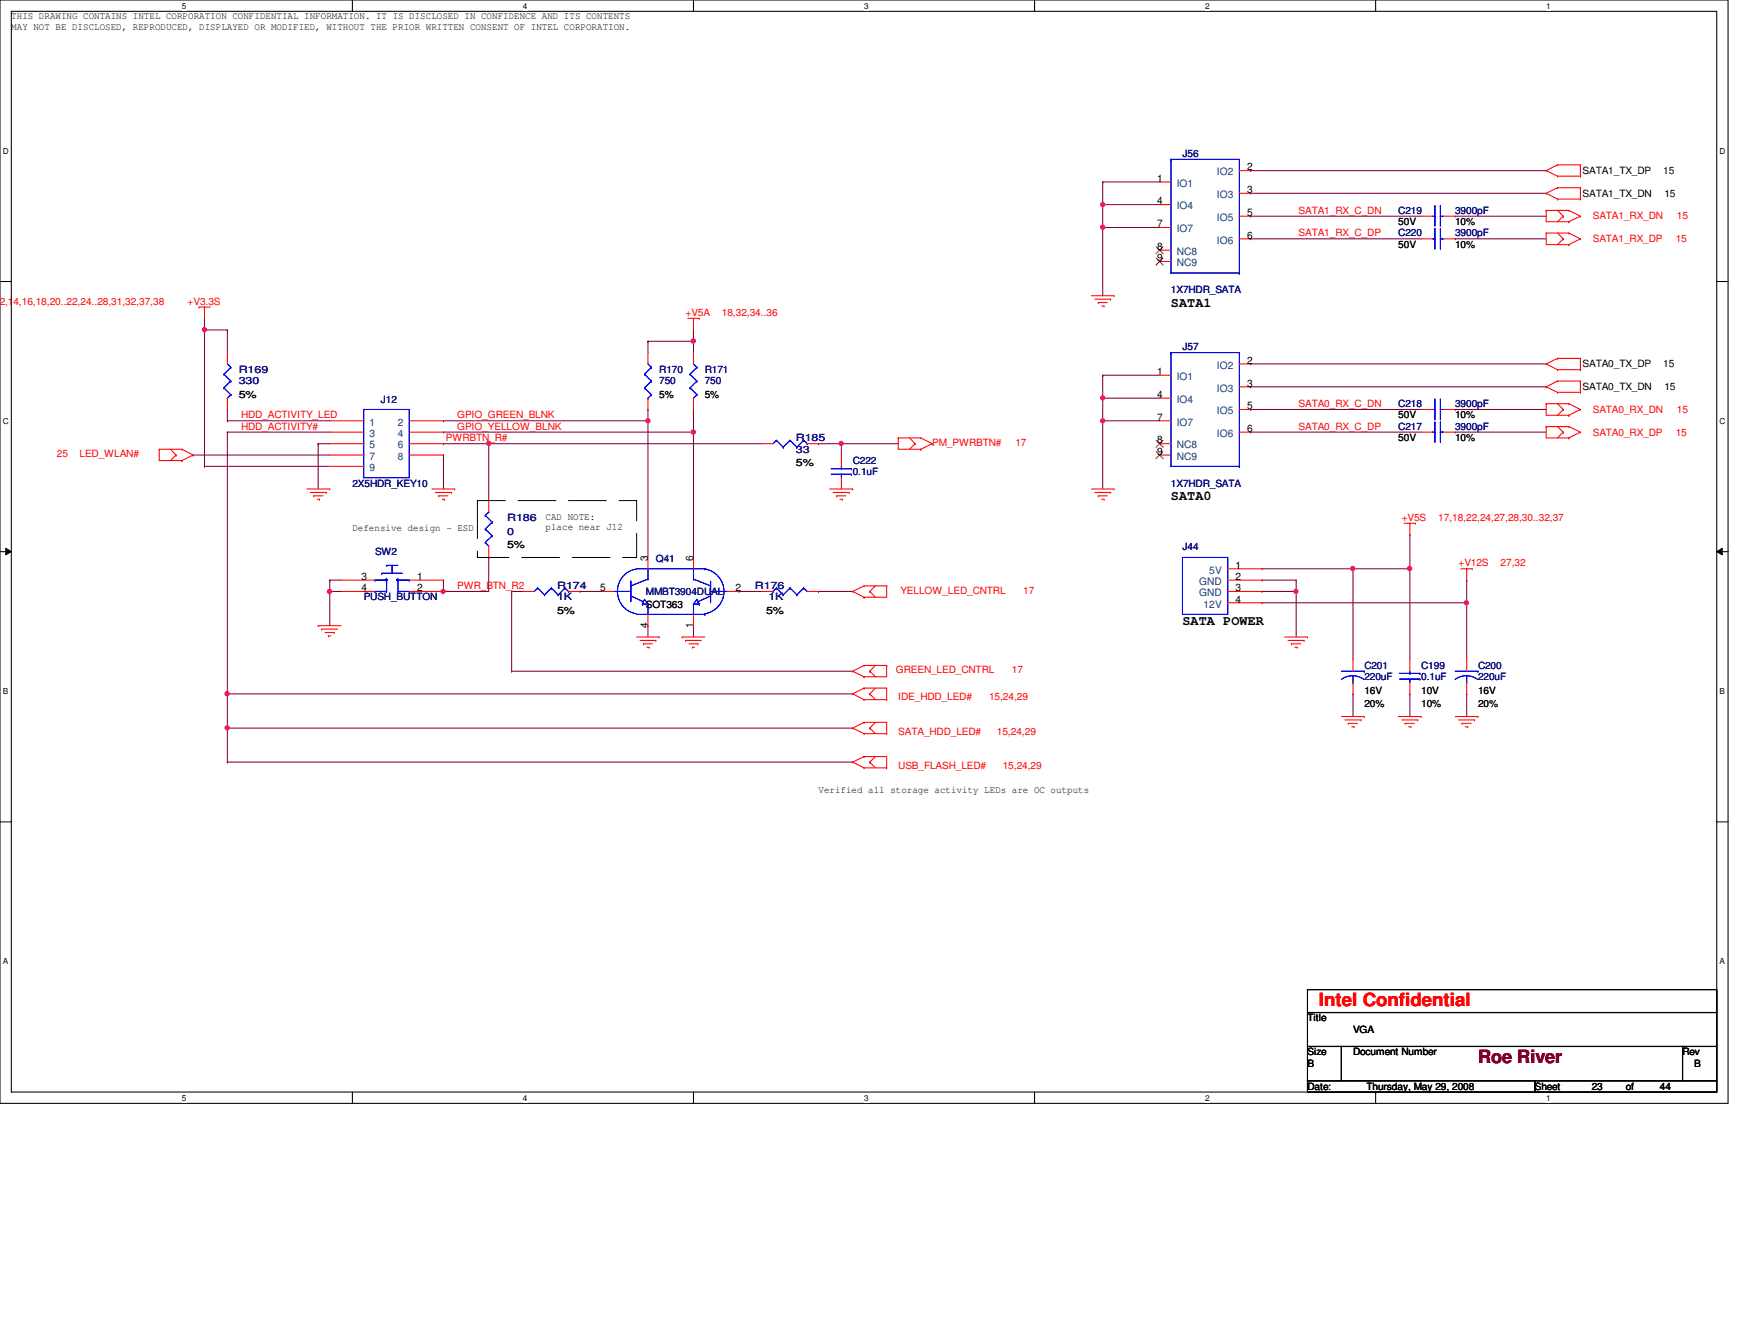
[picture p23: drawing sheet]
<svg xmlns="http://www.w3.org/2000/svg" width="279mm" height="216mm" viewBox="0 0 279 216" stroke-linecap="round" stroke-linejoin="round" font-family="sans-serif">
<defs><g id="words">
<text font-size="2.9" fill="#f00" x="212.1" y="161.8">Intel Confidential</text>
<text font-size="2.9" fill="#7f0000" x="237.7" y="170.9">Roe River</text>
<g font-size="2.2">
<text x="188.3" y="49.3">SATA1</text>
<text x="188.3" y="80.4">SATA0</text>
<text x="190.2" y="100.5">SATA POWER</text>
</g>
<g font-size="1.7">
<text x="186.1" y="29.2">1</text>
<text x="200.6" y="27.4">2</text>
<text x="186.1" y="32.9">4</text>
<text x="200.6" y="34.7">5</text>
<text x="200.6" y="31">3</text>
<text x="186.1" y="36.5">7</text>
<text x="186.1" y="40.2">8</text>
<text x="186.1" y="42">9</text>
<text x="200.6" y="38.4">6</text>
<text x="200.6" y="58.5">2</text>
<text x="186.1" y="60.3">1</text>
<text x="186.1" y="64">4</text>
<text x="200.6" y="65.8">5</text>
<text x="200.6" y="62.1">3</text>
<text x="186.1" y="67.6">7</text>
<text x="186.1" y="71.3">8</text>
<text x="200.6" y="69.4">6</text>
<text x="186.1" y="73.1">9</text>
<text x="58.1" y="93.2">3</text>
<text x="58.1" y="95">4</text>
<text x="67.1" y="93.2">1</text>
<text x="67.1" y="95">2</text>
<text x="96.6" y="95">5</text>
<text x="104.2" y="90.2" transform="rotate(-90 104.2 90.2)">3</text>
<text x="111.5" y="90.2" transform="rotate(-90 111.5 90.2)">6</text>
<text x="118.3" y="95">2</text>
<text x="198.8" y="91.4">1</text>
<text x="198.8" y="93.2">2</text>
<text x="198.8" y="95">3</text>
<text x="104.2" y="100.9" transform="rotate(-90 104.2 100.9)">4</text>
<text x="111.5" y="100.9" transform="rotate(-90 111.5 100.9)">1</text>
<text x="198.8" y="96.9">4</text>
</g>
<g font-size="1.7" fill="#003f7f">
<text x="195.7" y="28.2">IO2</text>
<text x="189.3" y="30">IO1</text>
<text x="189.3" y="33.7">IO4</text>
<text x="195.7" y="35.5">IO5</text>
<text x="195.7" y="31.8">IO3</text>
<text x="189.3" y="37.3">IO7</text>
<text x="189.3" y="41">NC8</text>
<text x="195.7" y="39.2">IO6</text>
<text x="189.3" y="42.8">NC9</text>
<text x="195.7" y="59.3">IO2</text>
<text x="189.3" y="61.1">IO1</text>
<text x="189.3" y="64.8">IO4</text>
<text x="195.7" y="62.9">IO3</text>
<text x="59.4" y="68.4">1</text>
<text x="59.4" y="70.2">3</text>
<text x="64" y="68.4">2</text>
<text x="64" y="70.2">4</text>
<text x="189.3" y="68.4">IO7</text>
<text x="195.7" y="70.2">IO6</text>
<text x="195.7" y="66.6">IO5</text>
<text x="59.4" y="72.1">5</text>
<text x="59.4" y="73.9">7</text>
<text x="59.4" y="75.7">9</text>
<text x="64" y="72.1">6</text>
<text x="64" y="73.9">8</text>
<text x="189.3" y="72.1">NC8</text>
<text x="189.3" y="73.9">NC9</text>
<text x="192.9" y="94">GND</text>
<text x="192.9" y="95.8">GND</text>
<text x="194.5" y="92.2">5V</text>
<text x="193.6" y="97.7">12V</text>
</g>
<g font-size="1.6">
<text x="1.8" y="4.8">MAY NOT BE DISCLOSED, REPRODUCED, DISPLAYED OR MODIFIED, WITHOUT THE PRIOR WRITTEN CONSENT OF INTEL CORPORATION.</text>
<text x="1.8" y="3.1">THIS DRAWING CONTAINS INTEL CORPORATION CONFIDENTIAL INFORMATION. IT IS DISCLOSED IN CONFIDENCE AND ITS CONTENTS</text>
<text x="254.6" y="27.9">SATA1_TX_DP</text>
<text x="267.5" y="27.9">15</text>
<text x="254.6" y="31.6">SATA1_TX_DN</text>
<text x="267.7" y="31.6">15</text>
<text x="224.9" y="39.8">50V</text>
<text x="224.9" y="36.2">50V</text>
<text x="234.1" y="39.8">10%</text>
<text x="234.1" y="36.2">10%</text>
<text x="254.6" y="59.1">SATA0_TX_DP</text>
<text x="267.5" y="59.1">15</text>
<text x="38.4" y="64">5%</text>
<text x="106" y="64">5%</text>
<text x="113.4" y="64">5%</text>
<text x="254.6" y="62.7">SATA0_TX_DN</text>
<text x="267.7" y="62.7">15</text>
<text x="224.9" y="67.3">50V</text>
<text x="224.9" y="70.9">50V</text>
<text x="234.1" y="67.3">10%</text>
<text x="234.1" y="70.9">10%</text>
<text x="128" y="74.9">5%</text>
<text x="87.8" y="83.6">CAD NOTE:</text>
<text x="56.7" y="85.4">Defensive design - ESD</text>
<text x="81.6" y="88.1">5%</text>
<text x="87.8" y="85.3">place near J12</text>
<text x="89.6" y="98.7">5%</text>
<text x="103.9" y="97.8">SOT363</text>
<text x="123.2" y="98.7">5%</text>
<text x="219.5" y="111.5">16V</text>
<text x="219.5" y="113.7">20%</text>
<text x="228.6" y="111.5">10V</text>
<text x="228.6" y="113.7">10%</text>
<text x="237.7" y="111.5">16V</text>
<text x="237.7" y="113.7">20%</text>
<text x="131.7" y="127.5">Verified all storage activity LEDs are OC outputs</text>
<text x="210.3" y="164.2">Title</text>
<text x="217.6" y="166">VGA</text>
<text x="210.3" y="171.5">B</text>
<text x="210.3" y="169.7">Size</text>
<text x="217.6" y="169.7">Document Number</text>
<text x="270.6" y="169.7">Rev</text>
<text x="272.5" y="171.5">B</text>
<text x="210.3" y="175.2">Date:</text>
<text x="219.8" y="175.2">Thursday, May 29, 2008</text>
<text x="246.9" y="175.2">Sheet</text>
<text x="256" y="175.2">23</text>
<text x="261.5" y="175.2">of</text>
<text x="267" y="175.2">44</text>
</g>
<g font-size="1.6" fill="#00007f">
<text x="190.2" y="25.2">J56</text>
<text x="224.9" y="34.3">C219</text>
<text x="234.1" y="34.3">3900pF</text>
<text x="224.9" y="38">C220</text>
<text x="234.1" y="38">3900pF</text>
<text x="188.3" y="47.2">1X7HDR_SATA</text>
<text x="38.4" y="59.9">R169</text>
<text x="106" y="59.9">R170</text>
<text x="113.4" y="59.9">R171</text>
<text x="190.2" y="56.3">J57</text>
<text x="38.4" y="61.8">330</text>
<text x="61.3" y="64.7">J12</text>
<text x="106" y="61.8">750</text>
<text x="113.4" y="61.8">750</text>
<text x="224.9" y="65.4">C218</text>
<text x="234.1" y="65.4">3900pF</text>
<text x="128" y="70.9">R185</text>
<text x="224.9" y="69.1">C217</text>
<text x="234.1" y="69.1">3900pF</text>
<text x="128" y="72.8">33</text>
<text x="137.2" y="74.6">C222</text>
<text x="137.2" y="76.4">0.1uF</text>
<text x="56.7" y="78.2">2X5HDR_KEY10</text>
<text x="81.6" y="83.7">R186</text>
<text x="188.3" y="78.2">1X7HDR_SATA</text>
<text x="60.3" y="89.2">SW2</text>
<text x="81.6" y="85.9">0</text>
<text x="190.2" y="88.5">J44</text>
<text x="89.6" y="94.7">R174</text>
<text x="103.9" y="95.6">MMBT3904DU</text>
<text x="105.5" y="90.3">Q41</text>
<text x="114.4" y="95.6">AL</text>
<text x="121.4" y="94.7">R176</text>
<text x="58.5" y="96.5">PUSH_BUTTON</text>
<text x="89.6" y="96.5">1K</text>
<text x="123.6" y="96.5">1K</text>
<text x="219.5" y="107.5">C201</text>
<text x="228.6" y="107.5">C199</text>
<text x="237.7" y="107.5">C200</text>
<text x="219.5" y="109.3">220uF</text>
<text x="228.6" y="109.3">0.1uF</text>
<text x="237.7" y="109.3">220uF</text>
</g>
<g font-size="1.6" fill="#f00">
<text x="208.9" y="34.4">SATA1_RX_C_DN</text>
<text x="256.2" y="35.3">SATA1_RX_DN</text>
<text x="269.7" y="35.3">15</text>
<text x="208.9" y="38">SATA1_RX_C_DP</text>
<text x="256.2" y="38.9">SATA1_RX_DP</text>
<text x="269.5" y="38.9">15</text>
<text x="-1" y="49">12,1</text>
<text x="2.2" y="49">4,16,18,20..22,24..28,31,32,37,38</text>
<text x="30.2" y="49">+V3.3S</text>
<text x="110.3" y="50.8">+V5A</text>
<text x="116.1" y="50.8">18,32,34..36</text>
<text x="208.9" y="65.4">SATA0_RX_C_DN</text>
<text x="38.8" y="69.1">HDD_ACTIVITY#</text>
<text x="38.8" y="67.3">HDD_ACTIVITY_LED</text>
<text x="71.7" y="71">PWRBTN_R#</text>
<text x="73.5" y="69.1">GPIO_YELLOW_BLNK</text>
<text x="73.5" y="67.3">GPIO_GREEN_BLNK</text>
<text x="149.9" y="71.7">PM_PWRBTN#</text>
<text x="163.3" y="71.7">17</text>
<text x="208.9" y="69.1">SATA0_RX_C_DP</text>
<text x="256.2" y="70">SATA0_RX_DP</text>
<text x="256.2" y="66.3">SATA0_RX_DN</text>
<text x="269.5" y="70">15</text>
<text x="269.7" y="66.3">15</text>
<text x="9.1" y="73.5">25</text>
<text x="12.8" y="73.5">LED_WLAN#</text>
<text x="225.5" y="83.7">+V5S</text>
<text x="231.4" y="83.7">17,18,22,24,27,28,30..32,37</text>
<text x="73.5" y="94.7">PWR_BTN_R2</text>
<text x="144.8" y="95.4">YELLOW_LED_CNTRL</text>
<text x="164.6" y="95.4">17</text>
<text x="234.6" y="91.1">+V12S</text>
<text x="241.4" y="91.1">27,32</text>
<text x="144.1" y="108.2">GREEN_LED_CNTRL</text>
<text x="144.5" y="112.6">IDE_HDD_LED#</text>
<text x="159.1" y="112.6">15,24,29</text>
<text x="162.8" y="108.2">17</text>
<text x="144.5" y="118.1">SATA_HDD_LED#</text>
<text x="160.4" y="118.1">15,24,29</text>
<text x="144.5" y="123.6">USB_FLASH_LED#</text>
<text x="161.3" y="123.6">15,24,29</text>
</g>
<g font-size="1.3">
<text x="29.3" y="1.4">5</text>
<text x="84.1" y="1.4">4</text>
<text x="139" y="1.4">3</text>
<text x="193.8" y="1.4">2</text>
<text x="248.7" y="1.4">1</text>
<text x=".5" y="24.7">D</text>
<text x="276.6" y="24.7">D</text>
<text x=".5" y="68.2">C</text>
<text x="276.6" y="68.2">C</text>
<text x=".5" y="111.6">B</text>
<text x="276.6" y="111.6">B</text>
<text x=".5" y="155">A</text>
<text x="276.6" y="155">A</text>
<text x="29.3" y="177">5</text>
<text x="84.1" y="177">4</text>
<text x="139" y="177">3</text>
<text x="193.8" y="177">2</text>
<text x="248.7" y="177">1</text>
</g>
</g></defs>
<path d="M0 0h278v177.4h-278zM1.8 1.8h274.3v173.8h-274.3z" fill="none" stroke="#000" stroke-width=".17"/>
<g fill="#fff">
<path d="M29.3 .2h.7v1.5h-.7z"/>
<path d="M29.3 175.8h.7v1.4h-.7z"/>
</g>
<path d="M56.7 0v1.8M56.7 175.6v1.8" fill="none" stroke="#000" stroke-width=".17"/>
<g fill="#fff">
<path d="M84.1 .2h.7v1.5h-.7z"/>
<path d="M84.1 175.8h.7v1.4h-.7z"/>
</g>
<path d="M111.5 0v1.8M111.5 175.6v1.8" fill="none" stroke="#000" stroke-width=".17"/>
<g fill="#fff">
<path d="M139 .2h.7v1.5h-.7z"/>
<path d="M139 175.8h.7v1.4h-.7z"/>
</g>
<path d="M166.4 0v1.8M166.4 175.6v1.8" fill="none" stroke="#000" stroke-width=".17"/>
<g fill="#fff">
<path d="M193.8 .2h.8v1.5h-.8z"/>
<path d="M193.8 175.8h.8v1.4h-.8z"/>
</g>
<path d="M221.3 0v1.8M221.3 175.6v1.8" fill="none" stroke="#000" stroke-width=".17"/>
<g fill="#fff">
<path d="M248.7 .2h.7v1.5h-.7z"/>
<path d="M248.7 175.8h.7v1.4h-.7z"/>
<path d="M.5 23.5h.9v1.5h-.9z"/>
<path d="M276.6 23.5h.9v1.5h-.9z"/>
<path d="M.5 67h.9v1.5h-.9z"/>
<path d="M276.6 67h.9v1.5h-.9z"/>
</g>
<path d="M0 45.3h1.8M276.1 45.3h1.9" fill="none" stroke="#000" stroke-width=".17"/>
<g fill="#fff">
<path d="M.5 110.4h.8v1.5h-.8z"/>
<path d="M276.6 110.4h.9v1.5h-.9z"/>
</g>
<path d="M0 88.7h1.8M276.1 88.7h1.9" fill="none" stroke="#000" stroke-width=".17"/>
<path d="M.9 88.1l.9 .6-.9 .5zM276.1 88.7l.9-.6v1.1z" fill="#000"/>
<path d="M.9 88.1l.9 .6-.9 .5zM276.1 88.7l.9-.6v1.1z" fill="none" stroke="#000" stroke-width=".16"/>
<g fill="#fff">
<path d="M.5 153.8h.8v1.5h-.8z"/>
<path d="M276.6 153.8h.8v1.5h-.8z"/>
</g>
<path d="M0 132.1h1.8M276.1 132.1h1.9" fill="none" stroke="#000" stroke-width=".17"/>
<path d="M177.4 67.6h.1M177.4 67.6v11M201.2 69.5h.1M201.2 65.8h.1M201.2 62.2h.1M201.2 69.5h27.4M201.2 65.8h27.4M201.2 62.2h47.5M234.1 69.5h.1M234.1 69.5h14.6" fill="none" stroke="#7f003f" stroke-width=".17"/>
<circle cx="177.4" cy="67.6" r=".34" fill="#f0f"/>
<circle cx="177.4" cy="67.6" r=".34" fill="none" stroke="#f0f" stroke-width=".17"/>
<path d="M177.4 60.3h.1M177.4 64h.1M177.4 67.6h.1M177.4 60.3h9.1M177.4 64h9.1M177.4 60.3v7.3M177.4 67.6h9.1" fill="none" stroke="#7f003f" stroke-width=".17"/>
<circle cx="177.4" cy="64" r=".34" fill="#f0f"/>
<circle cx="177.4" cy="64" r=".34" fill="none" stroke="#f0f" stroke-width=".17"/>
<g fill="none" stroke="#7f003f" stroke-width=".17">
<path d="M177.4 36.6h.1M177.4 36.6v10.9M201.2 34.8h.1M201.2 31.1h.1M201.2 27.4h.1M201.2 34.8h27.4M201.2 31.1h47.5M201.2 27.4h47.5M234.1 34.8h.1M234.1 34.8h14.6M201.2 58.5h.1M201.2 58.5h47.5"/>
<path d="M234.1 65.8h.1M234.1 65.8h14.6"/>
</g>
<circle cx="177.4" cy="36.5" r=".34" fill="#f0f"/>
<circle cx="177.4" cy="36.5" r=".34" fill="none" stroke="#f0f" stroke-width=".17"/>
<path d="M177.4 29.3h.1M177.4 32.9h.1M177.4 36.6h.1M177.4 29.3h9.1M177.4 32.9h9.1M177.4 29.3v7.3M177.4 36.6h9.1" fill="none" stroke="#7f003f" stroke-width=".17"/>
<circle cx="177.4" cy="32.9" r=".34" fill="#f0f"/>
<circle cx="177.4" cy="32.9" r=".34" fill="none" stroke="#f0f" stroke-width=".17"/>
<g fill="none" stroke="#7f003f" stroke-width=".17">
<path d="M201.2 38.4h.1M201.2 38.4h27.4M234.1 38.4h.1M234.1 38.4h14.6M203 93.3h.1M203 93.3h5.5M208.5 95.1h.1M208.5 95.1v7.3M217.6 91.4h.1M217.6 91.4v14.6M226.8 91.4h.1M226.8 91.4v14.6"/>
<path d="M235.9 96.9h.1M235.9 96.9v9.1M226.8 111.5h.1M226.8 111.5v3.7M235.9 111.5h.1M235.9 111.5v3.7"/>
</g>
<circle cx="217.6" cy="91.4" r=".34" fill="#f0f"/>
<circle cx="217.6" cy="91.4" r=".34" fill="none" stroke="#f0f" stroke-width=".17"/>
<path d="M217.6 91.4h.1M217.6 91.4h9.2M217.6 111.5h.1M217.6 111.5v3.7" fill="none" stroke="#7f003f" stroke-width=".17"/>
<circle cx="226.7" cy="91.4" r=".34" fill="#f0f"/>
<circle cx="226.7" cy="91.4" r=".34" fill="none" stroke="#f0f" stroke-width=".17"/>
<g fill="none" stroke="#7f003f" stroke-width=".17">
<path d="M32.9 53h.1M32.9 53v22M32.9 75h.1M32.9 75h20.1M36.6 69.5h.1M36.6 69.5h16.4M51.2 71.3h.1M51.2 71.3h1.8M71.3 73.2h.1M71.3 73.2v5.4M203 91.4h.1M203 91.4h14.6"/>
<path d="M226.8 85.9h.1M226.8 85.9v5.5"/>
</g>
<circle cx="32.9" cy="53" r=".34" fill="#f0f"/>
<circle cx="32.9" cy="53" r=".34" fill="none" stroke="#f0f" stroke-width=".17"/>
<path d="M32.9 53h.1M32.9 53h3.7M36.6 53h.1M36.6 53v3.7M36.6 65.8h.1M36.6 67.6h.1M36.6 65.8v1.8M36.6 67.6h16.4M51.2 71.3h.1M51.2 71.3v7.3M203 95.1h.1M203 95.1h5.5" fill="none" stroke="#7f003f" stroke-width=".17"/>
<circle cx="208.4" cy="95.1" r=".34" fill="#f0f"/>
<circle cx="208.4" cy="95.1" r=".34" fill="none" stroke="#f0f" stroke-width=".17"/>
<path d="M203 96.9h.1M203 96.9h32.9M208.5 93.3h.1M208.5 93.3v1.8" fill="none" stroke="#7f003f" stroke-width=".17"/>
<circle cx="235.9" cy="96.9" r=".34" fill="#f0f"/>
<circle cx="235.9" cy="96.9" r=".34" fill="none" stroke="#f0f" stroke-width=".17"/>
<path d="M104.2 54.9h.1M104.2 54.9v1.8M104.2 54.9h7.3M104.2 65.8h.1M104.2 65.8v1.8M104.2 100.6h.1M104.2 100.6v1.8" fill="none" stroke="#7f003f" stroke-width=".17"/>
<circle cx="111.5" cy="54.8" r=".36" fill="#f0f"/>
<circle cx="111.5" cy="54.8" r=".36" fill="none" stroke="#f0f" stroke-width=".17"/>
<path d="M36.6 69.5h.1M36.6 69.5v42M71.3 69.5h.1M71.3 69.5h40.2M82.3 95.1h.1M82.3 95.1h1.8M131.7 95.1h.1M131.7 95.1h5.5M36.6 117.1h.1M36.6 117.1h100.6M111.5 100.6h.1M111.5 100.6v1.8" fill="none" stroke="#7f003f" stroke-width=".17"/>
<circle cx="36.5" cy="117" r=".34" fill="#f0f"/>
<circle cx="36.5" cy="117" r=".34" fill="none" stroke="#f0f" stroke-width=".17"/>
<path d="M71.3 67.6h.1M71.3 67.6h32.9M53 95.1h.1M53 93.3h.1M53 95.1h1.9M53 93.3h1.9M53 93.3v7.3M71.3 93.3h.1M71.3 93.3v1.8M36.6 111.5h.1M36.6 111.5h100.6" fill="none" stroke="#7f003f" stroke-width=".17"/>
<circle cx="53" cy="95.1" r=".34" fill="#f0f"/>
<circle cx="53" cy="95.1" r=".34" fill="none" stroke="#f0f" stroke-width=".17"/>
<path d="M104.2 67.6h.1M104.2 67.6v22" fill="none" stroke="#7f003f" stroke-width=".17"/>
<circle cx="104.2" cy="67.6" r=".34" fill="#f0f"/>
<circle cx="104.2" cy="67.6" r=".34" fill="none" stroke="#f0f" stroke-width=".17"/>
<path d="M135.3 71.3h.1M135.3 71.3v1.9M36.6 117.1h.1M36.6 117.1v5.4M36.6 122.5h.1M36.6 122.5h100.6" fill="none" stroke="#7f003f" stroke-width=".17"/>
<circle cx="135.3" cy="71.3" r=".34" fill="#f0f"/>
<circle cx="135.3" cy="71.3" r=".34" fill="none" stroke="#f0f" stroke-width=".17"/>
<path d="M131.7 71.3h.1M131.7 71.3h12.8M135.3 71.3h.1M71.3 95.1h.1M71.3 95.1h7.3" fill="none" stroke="#7f003f" stroke-width=".17"/>
<circle cx="71.3" cy="95.1" r=".34" fill="#f0f"/>
<circle cx="71.3" cy="95.1" r=".34" fill="none" stroke="#f0f" stroke-width=".17"/>
<path d="M36.6 111.5h.1M36.6 111.5v5.6" fill="none" stroke="#7f003f" stroke-width=".17"/>
<circle cx="36.5" cy="111.5" r=".35" fill="#f0f"/>
<circle cx="36.5" cy="111.5" r=".35" fill="none" stroke="#f0f" stroke-width=".17"/>
<path d="M111.5 69.5h.1M111.5 69.5v20.1" fill="none" stroke="#7f003f" stroke-width=".17"/>
<circle cx="111.5" cy="69.5" r=".36" fill="#f0f"/>
<circle cx="111.5" cy="69.5" r=".36" fill="none" stroke="#f0f" stroke-width=".17"/>
<g fill="none" stroke="#7f003f" stroke-width=".17">
<path d="M32.9 51.2h.1M32.9 51.2v1.8M111.5 54.9h.1M111.5 53h.1M111.5 53v3.7M31.1 73.2h.1M31.1 73.2h21.9M78.6 71.3h.1M78.6 71.3h43.9M111.5 65.8h.1M111.5 65.8v3.7M82.3 95.1h.1"/>
<path d="M82.3 95.1v12.8M93.3 95.1h.1M93.3 95.1h3.6M118.9 95.1h.1M118.9 95.1h3.6M235.9 93.3h.1M235.9 93.3v3.6M82.3 107.9h.1M82.3 107.9h54.9"/>
</g>
<circle cx="78.6" cy="71.3" r=".34" fill="#f0f"/>
<circle cx="78.6" cy="71.3" r=".34" fill="none" stroke="#f0f" stroke-width=".17"/>
<path d="M71.3 71.3h.1M71.3 71.3h7.3M78.6 71.3h.1M78.6 71.3v9.2M78.6 89.6h.1M78.6 89.6v5.5" fill="none" stroke="#7f003f" stroke-width=".17"/>
<g fill="none" stroke="#f00" stroke-width=".17">
<path d="M186.5 36.6h1.8M186.5 29.3h1.8M186.5 32.9h1.8M199.3 38.4h1.9M199.3 34.8h1.9M199.3 31.1h1.9M199.3 27.4h1.9M228.6 38.4h1.8M228.6 34.8h1.8M232.2 38.4h1.9M232.2 34.8h1.9M248.7 27.4h.1"/>
<path d="M248.7 31.1h.1M248.7 37.5h.1M248.7 33.8h.1M248.7 27.4l1.8 .9M248.7 31.1l1.8 .9M248.7 33.8v1.8h3.6M248.7 37.5v1.8h3.6M248.7 37.5h3.6M248.7 33.8h3.6M250.5 26.5h.1M250.5 28.3h.1M250.5 30.2h.1"/>
<path d="M250.5 32h.1M250.5 26.5l-1.8 .9M250.5 26.5h3.7M250.5 28.3h3.7M250.5 30.2l-1.8 .9M250.5 30.2h3.7M250.5 32h3.7M250.5 37.5l1 .9M250.5 33.8l1 1M251.5 38.4h.1M251.5 34.8h.1M251.5 38.4l-1 .9"/>
<path d="M251.5 34.8l-1 .8M252.3 39.3h.1M252.3 37.5h.1M252.3 35.6h.1M252.3 33.8h.1M252.3 37.5l1.9 .9M252.3 33.8l1.9 1M254.2 26.5h.1M254.2 28.3h.1M254.2 30.2h.1M254.2 32h.1M254.2 38.4h.1"/>
<path d="M254.2 34.8h.1M254.2 26.5v1.8M254.2 30.2v1.8M254.2 38.4l-1.9 .9M254.2 34.8l-1.9 .8M32 49.4h.1M32 49.4h1.8M32.9 49.4h.1M32.9 49.4v1.8M36.6 56.7v1.8M104.2 56.7v1.8M110.6 51.2h1.9"/>
<path d="M111.5 51.2h.1M111.5 51.2v1.8M111.5 56.7v1.8M112.5 51.2h.1M175.6 47.5h3.6M176.1 48.1h2.5M176.7 48.6h.1M176.7 48.6h1.4M177.2 49.2h.4M177.6 49.2h.1M178.6 48.1h.1M179.2 47.5h.1"/>
<path d="M186.5 40.2h1.8M186.5 42h1.8M199.3 58.5h1.9M248.7 58.5h.1M248.7 58.5l1.8 .9M250.5 57.6h.1M250.5 59.4h.1M250.5 57.6l-1.8 .9M250.5 57.6h3.7M250.5 59.4h3.7M254.2 57.6h.1M254.2 59.4h.1"/>
<path d="M254.2 57.6v1.8M25.6 72.2h.1M25.6 72.2h3.7M25.6 72.2v1.8h3.7M27.4 72.2l.9 1M28.3 73.2h.1M28.3 73.2l-.9 .8M29.3 74h.1M29.3 72.2h.1M29.3 72.2l1.8 1M31.1 73.2h.1M31.1 73.2l-1.8 .8"/>
<path d="M36.6 64v1.8M49.4 78.6h3.6M49.9 79.2h2.6M50.5 79.7h.1M50.5 79.7h1.4M52.5 79.2h.1M53 78.6h.1M53 67.6h5.5M53 69.5h5.5M53 71.3h5.5M53 73.2h5.5M53 75h5.5"/>
<path d="M65.8 67.6h5.5M65.8 69.5h5.5M65.8 71.3h5.5M65.8 73.2h5.5M69.5 78.6h3.7M70 79.2h2.6M70.6 79.7h.1M70.6 79.7h1.5M72.6 79.2h.1M73.2 78.6h.1M104.2 64v1.8M111.5 64v1.8"/>
<path d="M122.5 71.3h1.8M129.8 71.3h1.9M133.5 78.6h3.7M134 79.2h2.6M134.6 79.7h.1M134.6 79.7h1.5M135.3 73.2v1.8M135.3 76.8v1.8M136.6 79.2h.1M137.2 78.6h.1M144.5 70.4h.1M144.5 70.4h3.6"/>
<path d="M144.5 70.4v1.8h3.6M146.3 70.4l.9 .9M147.2 71.3h.1M147.2 71.3l-.9 .9M148.1 72.2h.1M148.1 70.4h.1M148.1 70.4l1.8 .9M149.9 71.3h.1M149.9 71.3l-1.8 .9M175.6 78.6h3.6M176.1 79.2h2.5M176.7 79.7h.1"/>
<path d="M176.7 79.7h1.4M178.6 79.2h.1M179.2 78.6h.1M186.5 67.6h1.8M186.5 71.3h1.8M186.5 73.2h1.8M186.5 60.3h1.8M186.5 64h1.8M199.3 69.5h1.9M199.3 65.8h1.9M199.3 62.2h1.9M228.6 69.5h1.8"/>
<path d="M228.6 65.8h1.8M232.2 69.5h1.9M232.2 65.8h1.9M248.7 62.2h.1M248.7 68.6h.1M248.7 64.9h.1M248.7 62.2l1.8 .9M248.7 68.6v1.8h3.6M248.7 68.6h3.6M248.7 64.9v1.9h3.6M248.7 64.9h3.6M250.5 61.3h.1"/>
<path d="M250.5 63.1h.1M250.5 61.3l-1.8 .9M250.5 61.3h3.7M250.5 63.1h3.7M250.5 68.6l1 .9M250.5 64.9l1 .9M251.5 69.5h.1M251.5 65.8h.1M251.5 69.5l-1 .9M251.5 65.8l-1 1M252.3 70.4h.1M252.3 68.6h.1"/>
<path d="M252.3 66.8h.1M252.3 64.9h.1M252.3 68.6l1.9 .9M252.3 64.9l1.9 .9M254.2 61.3h.1M254.2 63.1h.1M254.2 69.5h.1M254.2 65.8h.1M254.2 61.3v1.8M254.2 69.5l-1.9 .9M254.2 65.8l-1.9 1M51 80.3h.4"/>
<path d="M51.4 80.3h.1M54.9 93.3h5.4M54.9 95.1h5.4M65.8 93.3h5.5M65.8 95.1h5.5M71.1 80.3h.4M71.5 80.3h.1M78.6 80.5v1.8M78.6 87.8v1.8M84.1 95.1h1.8M91.4 95.1h1.9M96.9 95.1h1.9"/>
<path d="M104.2 89.6v1.8M104.2 98.8v1.8M111.5 89.6v1.8M111.5 98.8v1.8M117.1 95.1h1.8M122.5 95.1h1.8M129.8 95.1h1.9M135.1 80.3h.4M135.5 80.3h.1M137.2 95.1h.1M137.2 95.1l1.8 .9M139 96h.1"/>
<path d="M139 94.2h.1M139 94.2h3.6M139 94.2l-1.8 .9M139.9 95.1h.1M139.9 95.1l.9 .9M140.8 94.2l-.9 .9M142.6 94.2h.1M142.6 94.2v1.8h-3.6M177.2 80.3h.4M177.6 80.3h.1M197.5 91.4h5.5M197.5 93.3h5.5"/>
<path d="M197.5 95.1h5.5M197.5 96.9h5.5M225.8 84.1h1.9M226.8 84.1h.1M226.8 84.1v1.8M227.7 84.1h.1M235 91.4h1.8M235.9 91.4h.1M235.9 91.4v1.9M236.8 91.4h.1M51.2 100.6h.1M51.2 100.6h3.7"/>
<path d="M51.7 101.1h.1M51.7 101.1h2.6M52.3 101.7h1.5M52.8 102.2h.1M52.8 102.2h.4M53.8 101.7h.1M102.4 102.4h3.6M103 103h2.5M103.5 103.5h.1M103.5 103.5h1.4M104.1 104.1h.3M104.4 104.1h.1"/>
<path d="M105.5 103h.1M106 102.4h.1M109.7 102.4h.1M109.7 102.4h3.7M110.3 103h.1M110.3 103h2.5M110.8 103.5h1.5M111.4 104.1h.1M111.4 104.1h.3M112.3 103.5h.1M137.2 111.5h.1M137.2 117.1h.1"/>
<path d="M137.2 107.9h.1M137.2 111.5l1.8 1M137.2 117.1l1.8 .8M137.2 107.9l1.8 .9M139 110.6h.1M139 112.5h.1M139 116.1h.1M139 117.9h.1M139 108.8h.1M139 107h.1M139 110.6h3.6v1.9M139 116.1h3.6v1.8"/>
<path d="M139 112.5h3.6M139 110.6l-1.8 .9M139 117.9h3.6M139 116.1l-1.8 1M139 107h3.6M139 107l-1.8 .9M139.9 111.5h.1M139.9 117.1h.1M139.9 107.9h.1M139.9 111.5l.9 1M139.9 117.1l.9 .8M139.9 107.9l.9 .9"/>
<path d="M140.8 110.6l-.9 .9M140.8 116.1l-.9 1M140.8 107l-.9 .9M142.6 112.5h.1M142.6 117.9h.1M142.6 107h.1M142.6 107v1.8h-3.6M206.6 102.4h3.7M207.2 103h2.6M207.7 103.5h.1M207.7 103.5h1.5M208.3 104.1h.4"/>
<path d="M208.7 104.1h.1M209.8 103h.1M210.3 102.4h.1M215.8 115.2h3.7M216.3 115.7h2.6M216.9 116.3h.1M216.9 116.3h1.5M217.4 116.8h.4M217.6 106v1.9M217.6 109.7v1.8M217.8 116.8h.1M218.9 115.7h.1"/>
<path d="M219.5 115.2h.1M224.9 115.2h3.7M225.5 115.7h2.5M226 116.3h.1M226 116.3h1.5M226.6 116.8h.3M226.8 106v1.9M226.8 109.7v1.8M226.9 116.8h.1M228 115.7h.1M228.6 115.2h.1M234.1 115.2h3.6"/>
<path d="M234.6 115.7h2.6M235.2 116.3h.1M235.2 116.3h1.4M235.7 116.8h.4M235.9 106v1.9M235.9 109.7v1.8M236.1 116.8h.1M237.2 115.7h.1M237.7 115.2h.1M137.2 122.5h.1M137.2 122.5l1.8 .9M139 121.6h.1"/>
<path d="M139 123.4h.1M139 121.6h3.6v1.8M139 123.4h3.6M139 121.6l-1.8 .9M139.9 122.5h.1M139.9 122.5l.9 .9M140.8 121.6l-.9 .9M142.6 123.4h.1"/>
</g>
<path d="M210.3 159.1h65.8v3.7h-65.8zM210.3 162.8h65.8v5.4h-65.8zM210.3 168.2h5.5v5.5h-5.5zM210.3 173.7h36.6v1.9h-36.6zM215.8 168.2h54.8v5.5h-54.8zM246.9 173.7h29.2v1.9h-29.2zM270.6 168.2h5.5v5.5h-5.5z" fill="none" stroke="#000" stroke-width=".17"/>
<path d="M76.8 80.5h25.6v9.1h-25.6z" fill="none" stroke="#000" stroke-width=".16" stroke-dasharray="6.1 2"/>
<g fill="none" stroke="#00f" stroke-width=".17">
<path d="M230.4 38.4h.4M230.4 34.8h.4M230.8 38.4h.1M230.8 36.7h.1M230.8 34.8h.1M230.8 33.1h.1M230.8 33.1v3.3M230.8 36.7v3.3M231.7 36.7h.1M231.7 38.4h.1M231.7 33.1h.1M231.7 34.8h.1"/>
<path d="M231.7 38.4h.5M231.7 33.1v3.3M231.7 36.7v3.3M231.7 34.8h.5M36.6 58.5l.5 .6M37.1 59.1h.1M37.1 59.1l-1.1 1.1M104.2 58.5l.6 .6M104.8 59.1h.1M104.8 59.1l-1.1 1.1M111.5 58.5l.6 .6M112.1 59.1h.1"/>
<path d="M112.1 59.1l-1.1 1.1M36 60.2h.1M36 62.4h.1M36 60.2l1.1 1.1M36 62.4l1.1 1.1M36.6 64h.1M37.1 61.3h.1M37.1 63.5h.1M37.1 61.3l-1.1 1.1M37.1 63.5l-.5 .5M58.5 65.8h7.3v11h-7.3zM103.7 60.2h.1"/>
<path d="M103.7 62.4h.1M103.7 60.2l1.1 1.1M103.7 62.4l1.1 1.1M104.2 64h.1M104.8 61.3h.1M104.8 63.5h.1M104.8 61.3l-1.1 1.1M104.8 63.5l-.6 .5M111 60.2h.1M111 62.4h.1M111 60.2l1.1 1.1M111 62.4l1.1 1.1"/>
<path d="M111.5 64h.1M112.1 61.3h.1M112.1 63.5h.1M112.1 61.3l-1.1 1.1M112.1 63.5l-.6 .5M124.9 70.8h.1M124.9 70.8l-.6 .5M124.9 70.8l1.1 1.1M126 71.9h.1M127.1 70.8h.1M127.1 70.8l-1.1 1.1M127.1 70.8l1.1 1.1"/>
<path d="M128.2 71.9h.1M129.3 70.8h.1M129.3 70.8l-1.1 1.1M129.3 70.8l.5 .5M129.8 71.3h.1M133.7 76.2h3.2M133.7 75.4h3.2M135.3 75.4h.1M135.3 76.2h.1M135.3 75v.4M135.3 76.2v.6M136.9 76.2h.1"/>
<path d="M136.9 75.4h.1M230.4 65.8h.4M230.4 69.5h.4M230.8 65.8h.1M230.8 64.2h.1M230.8 69.5h.1M230.8 67.9h.1M230.8 64.2v3.3M230.8 67.9v3.2M231.7 64.2h.1M231.7 65.8h.1M231.7 67.9h.1"/>
<path d="M231.7 69.5h.1M231.7 64.2v3.3M231.7 67.9v3.2M231.7 65.8h.5M231.7 69.5h.5M60.3 93.3h.1M60.3 95.1h.1M60.3 95.1h1.9M60.3 93.3h1.7M61.4 92.2h.1M61.4 92.2h3.3M62 93.1h.3v.2h-.3z"/>
<path d="M62.2 90.9h.1M62.2 95.1h.1M62.2 90.9h1.8M62.2 93.4v1.7M63.1 90.9h.1M63.1 90.9v1.3M63.8 93.1h.3v.2h-.3zM64 95.1h.1M64 95.1h1.8M64 93.4v1.7M64.2 93.3h1.6M65.8 93.3h.1"/>
<path d="M65.8 95.1h.1M78.1 87.2h.1M78.1 85h.1M78.1 82.8h.1M78.1 87.2l.5 .6M78.1 85l1.1 1.1M78.1 82.8l1.1 1.1M78.6 82.3h.1M78.6 82.3l-.5 .5M79.2 86.1h.1M79.2 83.9h.1M79.2 86.1l-1.1 1.1"/>
<path d="M79.2 83.9l-1.1 1.1M86.5 94.5h.1M86.5 94.5l-.6 .6M86.5 94.5l1.1 1.1M87.6 95.6h.1M88.7 94.5h.1M88.7 94.5l-1.1 1.1M88.7 94.5l1.1 1.1M89.8 95.6h.1M90.9 94.5h.1M90.9 94.5l-1.1 1.1M90.9 94.5l.5 .6"/>
<path d="M91.4 95.1h.1M98.8 95.1h2.7M101.5 93.4h.1M101.5 94.2h.1M101.5 95.1h.1M101.5 93.4v3.3M101.5 95.8l2 .9M102.4 91.5a3.6 3.6 0 0 0-3.1 3.6 3.6 3.6 0 0 0 3.1 3.6M102.4 91.4h11M102.4 98.8h11M103.3 97.1h.1M103.3 97.1l.4-.7 .5 .7"/>
<path d="M103.3 97.1h.9M103.5 96.7h.1M104.2 93.1h.1M104.2 97.1h.1M104.2 93.1l-2.7 1.1M104.2 91.4v1.7M104.2 97.1v1.7M111.5 97.1h.1M111.5 93.1h.1M111.5 91.4v1.7M111.5 97.1v1.7M111.5 97.1h1"/>
<path d="M111.5 97.1l.6-.7 .4 .7M111.5 93.1l2.8 1.1M112.3 96.7h.1M112.5 97.1h.1M113.3 91.4a3.7 3.7 0 0 1 3.2 3.7 3.7 3.7 0 0 1-3.2 3.6M113.4 91.4h.1M113.4 98.8h.1M114.3 96.7h.1M114.3 95.1h.1M114.3 94.2h.1M114.3 93.4v3.3M114.3 95.1h2.8"/>
<path d="M114.3 95.8l-2 .9M124.3 95.1h.1M124.9 94.5h.1M124.9 94.5l1.1 1.1M124.9 94.5l-.6 .6M126 95.6h.1M127.1 94.5h.1M127.1 94.5l1.1 1.1M127.1 94.5l-1.1 1.1M128.2 95.6h.1M129.3 94.5h.1M129.3 94.5l.5 .6"/>
<path d="M129.3 94.5l-1.1 1.1M190.2 89.6h7.3v9.2h-7.3zM215.8 109.2l1-.5 .8-.1 1.1 .2 .7 .4M215.8 107.9h3.7M217.6 109.7h.1M217.6 108.6v1.1M219.5 107.9h.1M225.1 109.2h3.3M225.1 108.2h3.3M226.8 108.2h.1M226.8 109.2h.1M226.8 107.9v.3"/>
<path d="M226.8 109.2v.5M228.4 109.2h.1M228.4 108.2h.1M234.1 109.2l1-.5 .8-.1 1.1 .2 .7 .4M234.1 107.9h3.6M235.9 109.7h.1M235.9 108.6v1.1M237.7 107.9h.1"/>
</g>
<path d="M188.3 25.6h.1M188.3 25.6h11v18.3M188.3 25.6v18.3h11M188.3 56.7h.1M188.3 56.7h11v18.3M188.3 56.7v18.3h11M199.3 43.9h.1M199.3 75h.1" fill="none" stroke="#00f" stroke-width=".16"/>
<path d="M186 39.7l1.1 1.1M187.1 39.7l-1.2 1.1M186 41.5l1.1 1.1M187.1 41.5l-1.2 1.1M186 70.8l1.1 1.1M186 72.6l1.1 1.1M187.1 70.8l-1.2 1.1M187.1 72.6l-1.2 1.1" fill="none" stroke="#7f3f00" stroke-width=".16"/>
<circle cx="177.4" cy="67.6" r=".34" fill="#f0f"/>
<circle cx="177.4" cy="67.6" r=".34" fill="none" stroke="#f0f" stroke-width=".17"/>
<circle cx="177.4" cy="64" r=".34" fill="#f0f"/>
<circle cx="177.4" cy="64" r=".34" fill="none" stroke="#f0f" stroke-width=".17"/>
<circle cx="177.4" cy="36.5" r=".34" fill="#f0f"/>
<circle cx="177.4" cy="36.5" r=".34" fill="none" stroke="#f0f" stroke-width=".17"/>
<circle cx="177.4" cy="32.9" r=".34" fill="#f0f"/>
<circle cx="177.4" cy="32.9" r=".34" fill="none" stroke="#f0f" stroke-width=".17"/>
<circle cx="217.6" cy="91.4" r=".34" fill="#f0f"/>
<circle cx="217.6" cy="91.4" r=".34" fill="none" stroke="#f0f" stroke-width=".17"/>
<circle cx="226.7" cy="91.4" r=".34" fill="#f0f"/>
<circle cx="226.7" cy="91.4" r=".34" fill="none" stroke="#f0f" stroke-width=".17"/>
<circle cx="32.9" cy="53" r=".34" fill="#f0f"/>
<circle cx="32.9" cy="53" r=".34" fill="none" stroke="#f0f" stroke-width=".17"/>
<circle cx="208.4" cy="95.1" r=".34" fill="#f0f"/>
<circle cx="208.4" cy="95.1" r=".34" fill="none" stroke="#f0f" stroke-width=".17"/>
<circle cx="235.9" cy="96.9" r=".34" fill="#f0f"/>
<circle cx="235.9" cy="96.9" r=".34" fill="none" stroke="#f0f" stroke-width=".17"/>
<circle cx="111.5" cy="54.8" r=".36" fill="#f0f"/>
<circle cx="111.5" cy="54.8" r=".36" fill="none" stroke="#f0f" stroke-width=".17"/>
<circle cx="36.5" cy="117" r=".34" fill="#f0f"/>
<circle cx="36.5" cy="117" r=".34" fill="none" stroke="#f0f" stroke-width=".17"/>
<circle cx="53" cy="95.1" r=".34" fill="#f0f"/>
<circle cx="53" cy="95.1" r=".34" fill="none" stroke="#f0f" stroke-width=".17"/>
<circle cx="104.2" cy="67.6" r=".34" fill="#f0f"/>
<circle cx="104.2" cy="67.6" r=".34" fill="none" stroke="#f0f" stroke-width=".17"/>
<circle cx="135.3" cy="71.3" r=".34" fill="#f0f"/>
<circle cx="135.3" cy="71.3" r=".34" fill="none" stroke="#f0f" stroke-width=".17"/>
<circle cx="71.3" cy="95.1" r=".34" fill="#f0f"/>
<circle cx="71.3" cy="95.1" r=".34" fill="none" stroke="#f0f" stroke-width=".17"/>
<circle cx="36.5" cy="111.5" r=".35" fill="#f0f"/>
<circle cx="36.5" cy="111.5" r=".35" fill="none" stroke="#f0f" stroke-width=".17"/>
<circle cx="111.5" cy="69.5" r=".36" fill="#f0f"/>
<circle cx="111.5" cy="69.5" r=".36" fill="none" stroke="#f0f" stroke-width=".17"/>
<circle cx="78.6" cy="71.3" r=".34" fill="#f0f"/>
<circle cx="78.6" cy="71.3" r=".34" fill="none" stroke="#f0f" stroke-width=".17"/>
<use href="#words"/>
</svg>
